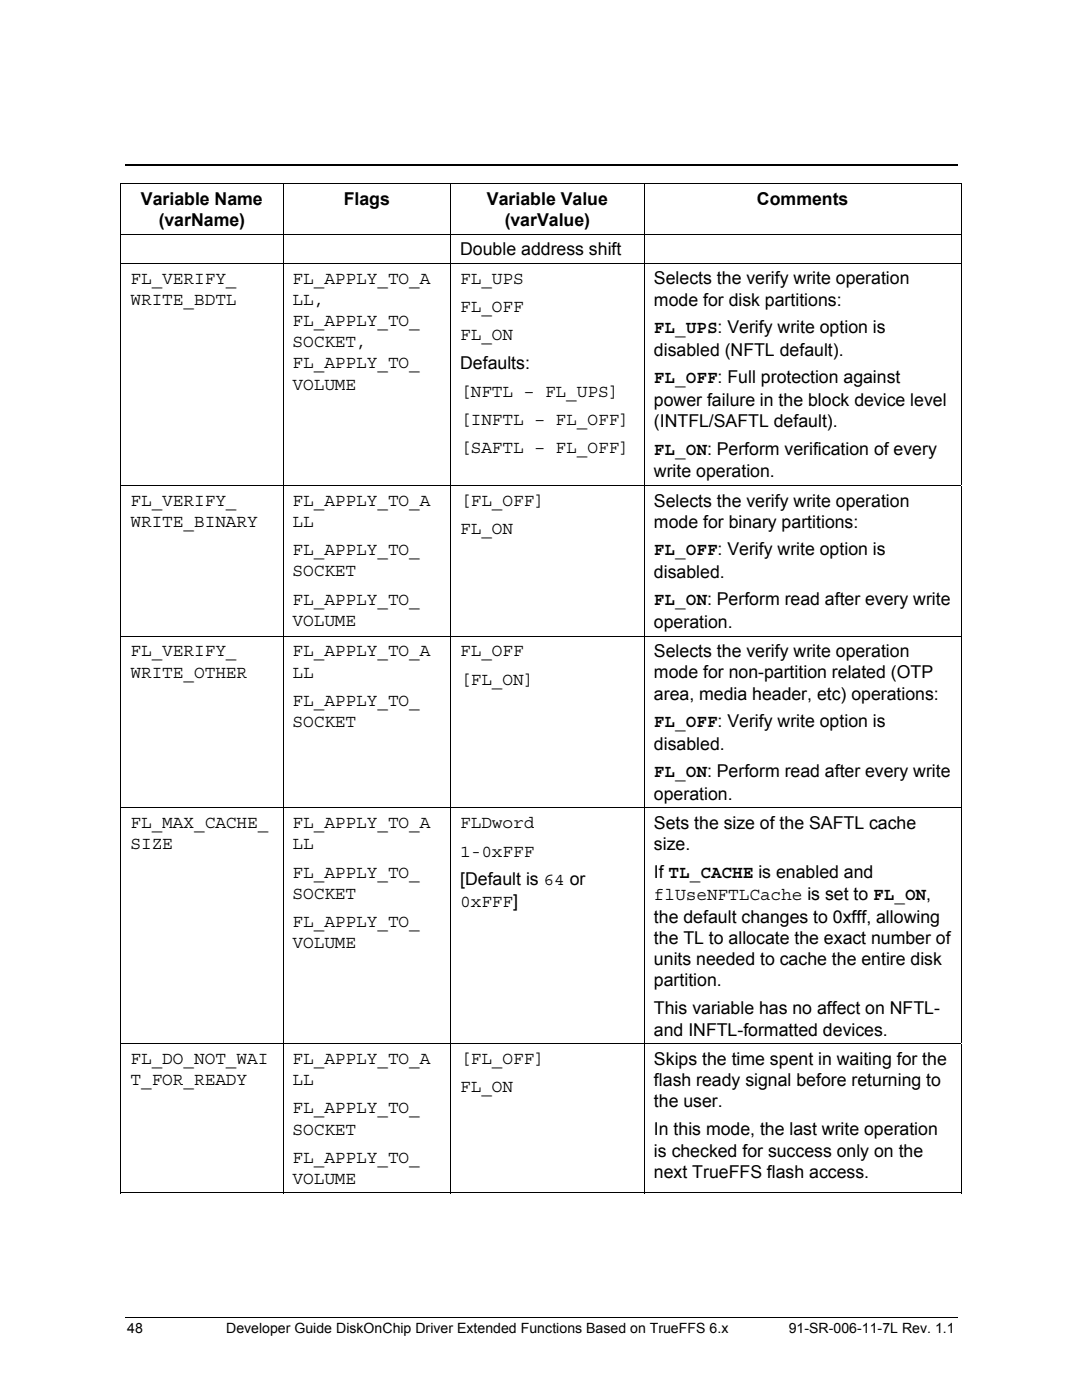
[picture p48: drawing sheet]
<svg xmlns="http://www.w3.org/2000/svg" width="216mm" height="279mm" viewBox="0 0 216 279" stroke-linecap="round" stroke-linejoin="round" font-family="sans-serif">
<defs><g id="words">
<g font-size="3.5">
<text x="28.1" y="40.9">Variable Name</text>
<text x="68.6" y="40.9">Flags</text>
<text x="97.2" y="40.9">Variable Value</text>
<text x="151" y="40.9">Comments</text>
<text x="31.7" y="45.1">(varName)</text>
<text x="100.7" y="45.1">(varValue)</text>
<text x="91.8" y="50.9">Double address shift</text>
<text x="26" y="56.6">FL_VERIFY_</text>
<text x="58.4" y="56.6">FL_APPLY_TO_A</text>
<text x="91.8" y="56.6">FL_UPS</text>
<text x="130.5" y="56.8">Selects the verify write operation</text>
<text x="26" y="60.8">WRITE_BDTL</text>
<text x="58.4" y="60.8">LL,</text>
<text x="58.4" y="65">FL_APPLY_TO_</text>
<text x="91.8" y="62.2">FL_OFF</text>
<text x="130.5" y="61">mode for disk partitions:</text>
<text x="58.4" y="69.3">SOCKET,</text>
<text x="91.8" y="67.9">FL_ON</text>
<text x="130.5" y="66.5">FL_UPS: Verify write option is</text>
<text x="130.5" y="71">disabled (NFTL default).</text>
<text x="58.4" y="73.5">FL_APPLY_TO_</text>
<text x="58.4" y="77.7">VOLUME</text>
<text x="91.8" y="73.7">Defaults:</text>
<text x="130.5" y="76.5">FL_OFF: Full protection against</text>
<text x="91.8" y="79.1">[NFTL – FL_UPS]</text>
<text x="130.5" y="81">power failure in the block device level</text>
<text x="91.8" y="84.8">[INFTL – FL_OFF]</text>
<text x="130.5" y="85.3">(INTFL/SAFTL default).</text>
<text x="91.8" y="90.4">[SAFTL – FL_OFF]</text>
<text x="130.5" y="90.7">FL_ON: Perform verification of every</text>
<text x="130.5" y="95.3">write operation.</text>
<text x="26" y="100.9">FL_VERIFY_</text>
<text x="58.4" y="100.9">FL_APPLY_TO_A</text>
<text x="91.8" y="100.9">[FL_OFF]</text>
<text x="130.5" y="101.1">Selects the verify write operation</text>
<text x="26" y="105.1">WRITE_BINARY</text>
<text x="58.4" y="105.1">LL</text>
<text x="91.8" y="106.5">FL_ON</text>
<text x="130.5" y="105.3">mode for binary partitions:</text>
<text x="58.4" y="110.8">FL_APPLY_TO_</text>
<text x="130.5" y="110.8">FL_OFF: Verify write option is</text>
<text x="58.4" y="115">SOCKET</text>
<text x="130.5" y="115.3">disabled.</text>
<text x="58.4" y="120.6">FL_APPLY_TO_</text>
<text x="58.4" y="124.9">VOLUME</text>
<text x="130.5" y="120.8">FL_ON: Perform read after every write</text>
<text x="130.5" y="125.3">operation.</text>
<text x="26" y="131">FL_VERIFY_</text>
<text x="58.4" y="131">FL_APPLY_TO_A</text>
<text x="91.8" y="131">FL_OFF</text>
<text x="130.5" y="131.2">Selects the verify write operation</text>
<text x="26" y="135.2">WRITE_OTHER</text>
<text x="58.4" y="135.2">LL</text>
<text x="91.8" y="136.6">[FL_ON]</text>
<text x="130.5" y="135.4">mode for non-partition related (OTP</text>
<text x="58.4" y="140.8">FL_APPLY_TO_</text>
<text x="130.5" y="139.6">area, media header, etc) operations:</text>
<text x="58.4" y="145.1">SOCKET</text>
<text x="130.5" y="145.1">FL_OFF: Verify write option is</text>
<text x="130.5" y="149.6">disabled.</text>
<text x="130.5" y="155.1">FL_ON: Perform read after every write</text>
<text x="130.5" y="159.7">operation.</text>
<text x="26" y="165.3">FL_MAX_CACHE_</text>
<text x="58.4" y="165.3">FL_APPLY_TO_A</text>
<text x="91.8" y="165.3">FLDword</text>
<text x="130.5" y="165.5">Sets the size of the SAFTL cache</text>
<text x="26" y="169.5">SIZE</text>
<text x="58.4" y="169.5">LL</text>
<text x="91.8" y="170.9">1-0xFFF</text>
<text x="130.5" y="169.7">size.</text>
<text x="58.4" y="175.2">FL_APPLY_TO_</text>
<text x="58.4" y="179.4">SOCKET</text>
<text x="91.8" y="176.7">[Default is 64 or</text>
<text x="130.5" y="179.6">flUseNFTLCache is set to FL_ON,</text>
<text x="130.5" y="175.2">If TL_CACHE is enabled and</text>
<text x="58.4" y="185">FL_APPLY_TO_</text>
<text x="91.8" y="181.1">0xFFF]</text>
<text x="130.5" y="184.1">the default changes to 0xfff, allowing</text>
<text x="58.4" y="189.3">VOLUME</text>
<text x="130.5" y="188.3">the TL to allocate the exact number of</text>
<text x="130.5" y="192.6">units needed to cache the entire disk</text>
<text x="130.5" y="196.8">partition.</text>
<text x="130.5" y="202.4">This variable has no affect on NFTL-</text>
<text x="130.5" y="206.7">and INFTL-formatted devices.</text>
<text x="26" y="212.3">FL_DO_NOT_WAI</text>
<text x="58.4" y="212.3">FL_APPLY_TO_A</text>
<text x="91.8" y="212.3">[FL_OFF]</text>
<text x="130.5" y="212.5">Skips the time spent in waiting for the</text>
<text x="26" y="216.5">T_FOR_READY</text>
<text x="58.4" y="216.5">LL</text>
<text x="91.8" y="218">FL_ON</text>
<text x="130.5" y="216.7">flash ready signal before returning to</text>
<text x="130.5" y="221">the user.</text>
<text x="58.4" y="222.2">FL_APPLY_TO_</text>
<text x="58.4" y="226.4">SOCKET</text>
<text x="130.5" y="226.6">In this mode, the last write operation</text>
<text x="58.4" y="232.1">FL_APPLY_TO_</text>
<text x="130.5" y="230.8">is checked for success only on the</text>
<text x="58.4" y="236.3">VOLUME</text>
<text x="130.5" y="235.1">next TrueFFS flash access.</text>
</g>
<g font-size="2.8">
<text x="25.4" y="266.1">48</text>
<text x="45.1" y="266.1">Developer Guide DiskOnChip Driver Extended Functions Based on TrueFFS 6.x</text>
<text x="157.4" y="266.1">91-SR-006-11-7L Rev. 1.1</text>
</g>
</g></defs>
<path d="M24.9 32.9h166.1" fill="none" stroke="#000" stroke-width=".25"/>
<g fill="none" stroke="#000" stroke-width=".2">
<path d="M24 36.7h167.9M24.1 36.7v9.9M56.5 36.7v9.9M89.9 36.7v9.9M128.6 36.7v9.9M191.8 36.7v9.9M24 46.7h167.9M24 52.5h167.9M24.1 46.8v5.7M24.1 52.6v44.2M56.5 46.8v5.7M56.5 52.6v44.2"/>
<path d="M89.9 46.8v5.7M89.9 52.6v44.2M128.6 46.8v5.7M128.6 52.6v44.2M191.8 46.8v5.7M191.8 52.6v44.2M24 96.9h167.9M24.1 96.9v30M56.5 96.9v30M89.9 96.9v30M128.6 96.9v30M191.8 96.9v30"/>
<path d="M24 126.9h167.9M24.1 127v34.2M56.5 127v34.2M89.9 127v34.2M128.6 127v34.2M191.8 127v34.2M24 161.2h167.9M24.1 161.3v46.9M56.5 161.3v46.9M89.9 161.3v46.9M128.6 161.3v46.9M191.8 161.3v46.9"/>
<path d="M24 208.3h167.9M24.1 208.3v29.9M56.5 208.3v29.9M89.9 208.3v29.9M128.6 208.3v29.9M191.8 208.3v29.9M24 238.1h32.4M56.6 238.1h33.2M90 238.1h38.5M128.7 238.1h63M24.9 263h166.1"/>
</g>
<path d="M24 36.6h.2v.1h-.2zM191.7 36.6h.2v.1h-.2zM191.7 238h.2v.2h-.2z" fill="#000"/>
<use href="#words"/>
</svg>
